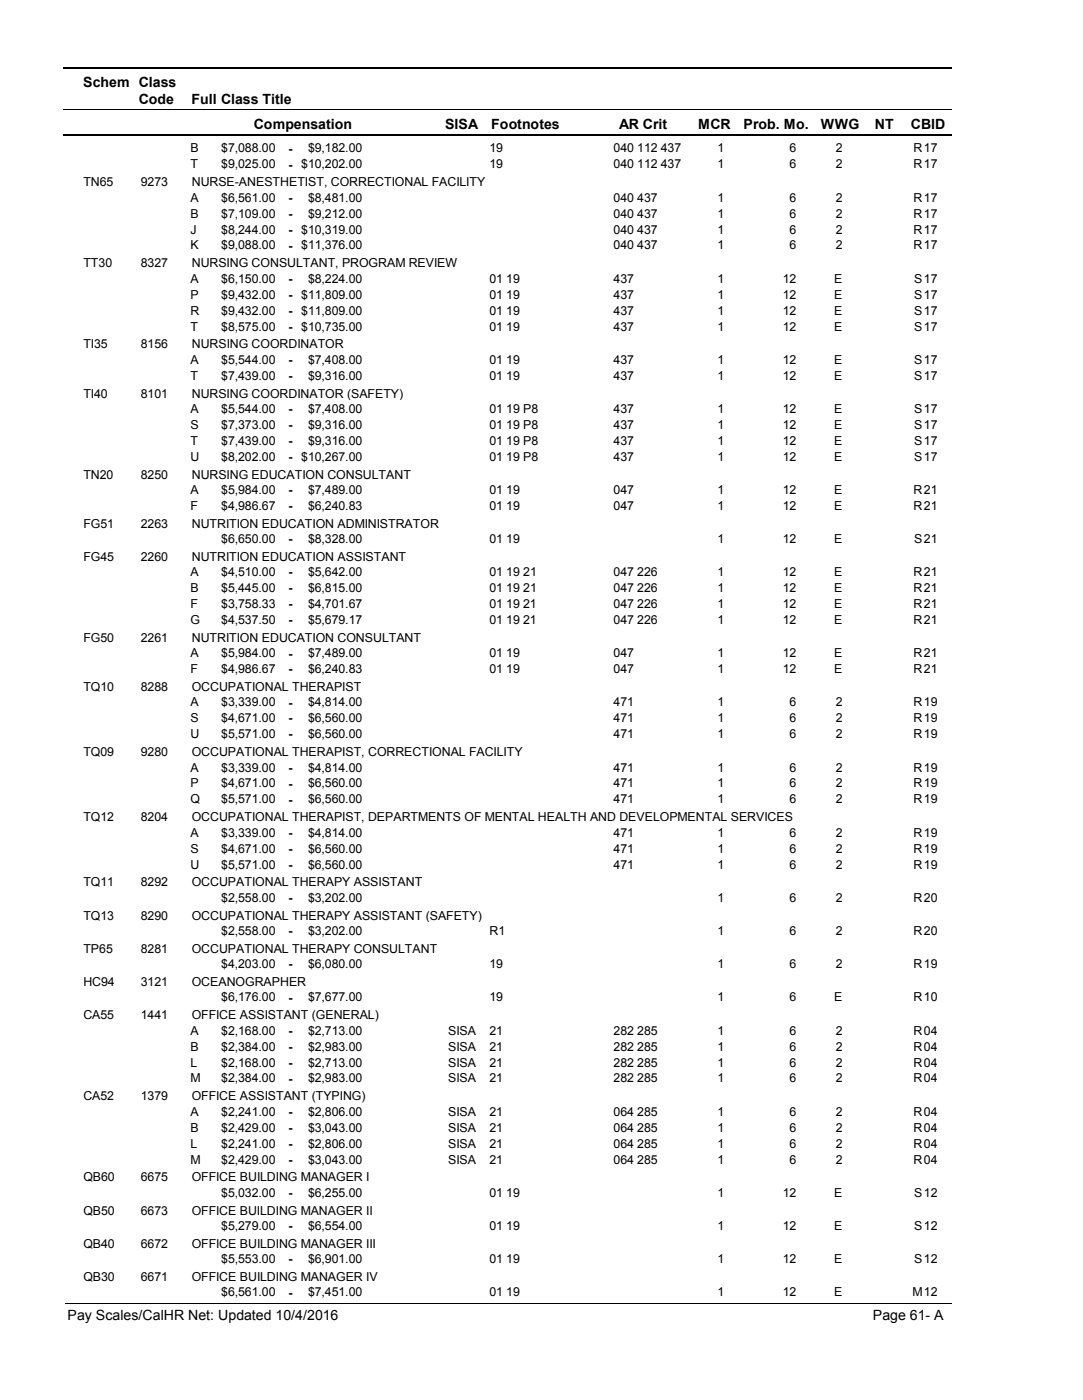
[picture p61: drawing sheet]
<svg xmlns="http://www.w3.org/2000/svg" width="216mm" height="279mm" viewBox="0 0 216 279" stroke-linecap="round" stroke-linejoin="round" font-family="sans-serif">
<defs><g id="words">
<g font-size="2.8">
<text x="16.6" y="17.3">Schem Class</text>
<text x="27.7" y="20.7">Code</text>
<text x="38.2" y="20.7">Full Class Title</text>
<text x="50.6" y="25.7">Compensation</text>
<text x="88.7" y="25.7">SISA</text>
<text x="98" y="25.7">Footnotes</text>
<text x="123.5" y="25.7">AR Crit</text>
<text x="139.2" y="25.7">MCR</text>
<text x="148.3" y="25.7">Prob. Mo.</text>
<text x="163.7" y="25.7">WWG</text>
<text x="174.5" y="25.7">NT</text>
<text x="181.6" y="25.7">CBID</text>
<text x="13.5" y="263.5">Pay Scales/CalHR Net: Updated 10/4/2016</text>
<text x="174.1" y="263.5">Page 61- A</text>
</g>
<g font-size="2.5">
<text x="38" y="30.4">B</text>
<text x="38" y="33.6">T</text>
<text x="44.1" y="30.4">$7,088.00</text>
<text x="44.1" y="33.6">$9,025.00</text>
<text x="57.5" y="30.5">-</text>
<text x="57.5" y="33.6">-</text>
<text x="60.1" y="33.6">$10,202.00</text>
<text x="61.4" y="30.4">$9,182.00</text>
<text x="97.6" y="30.4">19</text>
<text x="97.6" y="33.6">19</text>
<text x="122.4" y="30.4">040 112 437</text>
<text x="122.4" y="33.6">040 112 437</text>
<text x="143.1" y="30.4">1</text>
<text x="143.1" y="33.6">1</text>
<text x="157.5" y="30.4">6</text>
<text x="157.5" y="33.6">6</text>
<text x="166.6" y="30.4">2</text>
<text x="166.6" y="33.6">2</text>
<text x="182.2" y="30.4">R</text>
<text x="182.2" y="33.6">R</text>
<text x="184.2" y="30.4">17</text>
<text x="184.2" y="33.6">17</text>
<text x="16.6" y="37.2">TN65</text>
<text x="28.1" y="37.2">9273</text>
<text x="38" y="40.3">A</text>
<text x="38.2" y="37.2">NURSE-ANESTHETIST, CORRECTIONAL FACILITY</text>
<text x="44.1" y="40.3">$6,561.00</text>
<text x="57.5" y="40.3">-</text>
<text x="61.4" y="40.3">$8,481.00</text>
<text x="122.4" y="40.3">040 437</text>
<text x="143.1" y="40.3">1</text>
<text x="157.5" y="40.3">6</text>
<text x="166.6" y="40.3">2</text>
<text x="182.2" y="40.3">R</text>
<text x="184.2" y="40.3">17</text>
<text x="38" y="43.4">B</text>
<text x="38" y="46.6">J</text>
<text x="44.1" y="43.4">$7,109.00</text>
<text x="44.1" y="46.6">$8,244.00</text>
<text x="57.5" y="43.5">-</text>
<text x="57.5" y="46.7">-</text>
<text x="60.1" y="46.6">$10,319.00</text>
<text x="61.4" y="43.4">$9,212.00</text>
<text x="122.4" y="43.4">040 437</text>
<text x="122.4" y="46.6">040 437</text>
<text x="143.1" y="43.4">1</text>
<text x="143.1" y="46.6">1</text>
<text x="157.5" y="43.4">6</text>
<text x="157.5" y="46.6">6</text>
<text x="166.6" y="43.4">2</text>
<text x="166.6" y="46.6">2</text>
<text x="182.2" y="43.4">R</text>
<text x="182.2" y="46.6">R</text>
<text x="184.2" y="43.4">17</text>
<text x="184.2" y="46.6">17</text>
<text x="16.6" y="53.4">TT30</text>
<text x="28.1" y="53.4">8327</text>
<text x="38" y="49.8">K</text>
<text x="38.2" y="53.4">NURSING CONSULTANT, PROGRAM REVIEW</text>
<text x="44.1" y="49.8">$9,088.00</text>
<text x="57.5" y="49.8">-</text>
<text x="60.1" y="49.8">$11,376.00</text>
<text x="122.4" y="49.8">040 437</text>
<text x="143.1" y="49.8">1</text>
<text x="157.5" y="49.8">6</text>
<text x="166.6" y="49.8">2</text>
<text x="182.2" y="49.8">R</text>
<text x="184.2" y="49.8">17</text>
<text x="38" y="56.4">A</text>
<text x="38" y="59.6">P</text>
<text x="44.1" y="56.4">$6,150.00</text>
<text x="44.1" y="59.6">$9,432.00</text>
<text x="57.5" y="56.5">-</text>
<text x="57.5" y="59.7">-</text>
<text x="60.1" y="59.6">$11,809.00</text>
<text x="61.4" y="56.4">$8,224.00</text>
<text x="97.6" y="56.4">01 19</text>
<text x="97.6" y="59.6">01 19</text>
<text x="122.4" y="56.4">437</text>
<text x="122.4" y="59.6">437</text>
<text x="143.1" y="56.4">1</text>
<text x="143.1" y="59.6">1</text>
<text x="156.1" y="56.4">12</text>
<text x="156.1" y="59.6">12</text>
<text x="166.3" y="56.4">E</text>
<text x="166.3" y="59.6">E</text>
<text x="182.3" y="56.4">S</text>
<text x="182.3" y="59.6">S</text>
<text x="184.2" y="56.4">17</text>
<text x="184.2" y="59.6">17</text>
<text x="38" y="62.8">R</text>
<text x="38" y="66">T</text>
<text x="44.1" y="62.8">$9,432.00</text>
<text x="44.1" y="66">$8,575.00</text>
<text x="57.5" y="62.8">-</text>
<text x="60.1" y="62.8">$11,809.00</text>
<text x="60.1" y="66">$10,735.00</text>
<text x="97.6" y="62.8">01 19</text>
<text x="97.6" y="66">01 19</text>
<text x="122.4" y="62.8">437</text>
<text x="122.4" y="66">437</text>
<text x="143.1" y="62.8">1</text>
<text x="143.1" y="66">1</text>
<text x="156.1" y="62.8">12</text>
<text x="156.1" y="66">12</text>
<text x="166.3" y="62.8">E</text>
<text x="166.3" y="66">E</text>
<text x="182.3" y="62.8">S</text>
<text x="182.3" y="66">S</text>
<text x="184.2" y="62.8">17</text>
<text x="184.2" y="66">17</text>
<text x="16.6" y="69.6">TI35</text>
<text x="28.1" y="69.6">8156</text>
<text x="38.2" y="69.6">NURSING COORDINATOR</text>
<text x="57.5" y="66">-</text>
<text x="38" y="72.6">A</text>
<text x="38" y="75.8">T</text>
<text x="44.1" y="72.6">$5,544.00</text>
<text x="44.1" y="75.8">$7,439.00</text>
<text x="57.5" y="72.6">-</text>
<text x="57.5" y="75.8">-</text>
<text x="61.4" y="72.6">$7,408.00</text>
<text x="61.4" y="75.8">$9,316.00</text>
<text x="97.6" y="72.6">01 19</text>
<text x="97.6" y="75.8">01 19</text>
<text x="122.4" y="72.6">437</text>
<text x="122.4" y="75.8">437</text>
<text x="143.1" y="72.6">1</text>
<text x="143.1" y="75.8">1</text>
<text x="156.1" y="72.6">12</text>
<text x="156.1" y="75.8">12</text>
<text x="166.3" y="72.6">E</text>
<text x="166.3" y="75.8">E</text>
<text x="182.3" y="72.6">S</text>
<text x="182.3" y="75.8">S</text>
<text x="184.2" y="72.6">17</text>
<text x="184.2" y="75.8">17</text>
<text x="16.6" y="79.3">TI40</text>
<text x="28.1" y="79.3">8101</text>
<text x="38" y="82.4">A</text>
<text x="38.2" y="79.3">NURSING COORDINATOR (SAFETY)</text>
<text x="44.1" y="82.4">$5,544.00</text>
<text x="57.5" y="82.4">-</text>
<text x="61.4" y="82.4">$7,408.00</text>
<text x="97.6" y="82.4">01 19 P8</text>
<text x="122.4" y="82.4">437</text>
<text x="143.1" y="82.4">1</text>
<text x="156.1" y="82.4">12</text>
<text x="166.3" y="82.4">E</text>
<text x="182.3" y="82.4">S</text>
<text x="184.2" y="82.4">17</text>
<text x="38" y="85.6">S</text>
<text x="38" y="88.8">T</text>
<text x="44.1" y="85.6">$7,373.00</text>
<text x="44.1" y="88.8">$7,439.00</text>
<text x="57.5" y="85.6">-</text>
<text x="57.5" y="88.8">-</text>
<text x="61.4" y="85.6">$9,316.00</text>
<text x="61.4" y="88.8">$9,316.00</text>
<text x="97.6" y="85.6">01 19 P8</text>
<text x="97.6" y="88.8">01 19 P8</text>
<text x="122.4" y="85.6">437</text>
<text x="122.4" y="88.8">437</text>
<text x="143.1" y="85.6">1</text>
<text x="143.1" y="88.8">1</text>
<text x="156.1" y="85.6">12</text>
<text x="156.1" y="88.8">12</text>
<text x="166.3" y="85.6">E</text>
<text x="166.3" y="88.8">E</text>
<text x="182.3" y="85.6">S</text>
<text x="182.3" y="88.8">S</text>
<text x="184.2" y="85.6">17</text>
<text x="184.2" y="88.8">17</text>
<text x="16.6" y="95.5">TN20</text>
<text x="28.1" y="95.5">8250</text>
<text x="38" y="91.9">U</text>
<text x="38.2" y="95.5">NURSING EDUCATION CONSULTANT</text>
<text x="44.1" y="91.9">$8,202.00</text>
<text x="57.5" y="92">-</text>
<text x="60.1" y="91.9">$10,267.00</text>
<text x="97.6" y="91.9">01 19 P8</text>
<text x="122.4" y="91.9">437</text>
<text x="143.1" y="91.9">1</text>
<text x="156.1" y="91.9">12</text>
<text x="166.3" y="91.9">E</text>
<text x="182.3" y="91.9">S</text>
<text x="184.2" y="91.9">17</text>
<text x="38" y="98.6">A</text>
<text x="38" y="101.8">F</text>
<text x="44.1" y="98.6">$5,984.00</text>
<text x="44.1" y="101.8">$4,986.67</text>
<text x="57.5" y="98.6">-</text>
<text x="57.5" y="101.8">-</text>
<text x="61.4" y="98.6">$7,489.00</text>
<text x="61.4" y="101.8">$6,240.83</text>
<text x="97.6" y="98.6">01 19</text>
<text x="97.6" y="101.8">01 19</text>
<text x="122.4" y="98.6">047</text>
<text x="122.4" y="101.8">047</text>
<text x="143.1" y="98.6">1</text>
<text x="143.1" y="101.8">1</text>
<text x="156.1" y="98.6">12</text>
<text x="156.1" y="101.8">12</text>
<text x="166.3" y="98.6">E</text>
<text x="166.3" y="101.8">E</text>
<text x="182.2" y="98.6">R</text>
<text x="182.2" y="101.8">R</text>
<text x="184.2" y="98.6">21</text>
<text x="184.2" y="101.8">21</text>
<text x="16.6" y="105.4">FG51</text>
<text x="28.1" y="105.4">2263</text>
<text x="38.2" y="105.4">NUTRITION EDUCATION ADMINISTRATOR</text>
<text x="16.6" y="112">FG45</text>
<text x="28.1" y="112">2260</text>
<text x="38.2" y="112">NUTRITION EDUCATION ASSISTANT</text>
<text x="44.1" y="108.4">$6,650.00</text>
<text x="57.5" y="108.4">-</text>
<text x="61.4" y="108.4">$8,328.00</text>
<text x="97.6" y="108.4">01 19</text>
<text x="143.1" y="108.4">1</text>
<text x="156.1" y="108.4">12</text>
<text x="166.3" y="108.4">E</text>
<text x="182.3" y="108.4">S</text>
<text x="184.2" y="108.4">21</text>
<text x="38" y="115">A</text>
<text x="38" y="118.2">B</text>
<text x="44.1" y="115">$4,510.00</text>
<text x="44.1" y="118.2">$5,445.00</text>
<text x="57.5" y="115.1">-</text>
<text x="57.5" y="118.2">-</text>
<text x="61.4" y="115">$5,642.00</text>
<text x="61.4" y="118.2">$6,815.00</text>
<text x="97.6" y="115">01 19 21</text>
<text x="97.6" y="118.2">01 19 21</text>
<text x="122.4" y="115">047 226</text>
<text x="122.4" y="118.2">047 226</text>
<text x="143.1" y="115">1</text>
<text x="143.1" y="118.2">1</text>
<text x="156.1" y="115">12</text>
<text x="156.1" y="118.2">12</text>
<text x="166.3" y="115">E</text>
<text x="166.3" y="118.2">E</text>
<text x="182.2" y="115">R</text>
<text x="182.2" y="118.2">R</text>
<text x="184.2" y="115">21</text>
<text x="184.2" y="118.2">21</text>
<text x="38" y="121.4">F</text>
<text x="38" y="124.5">G</text>
<text x="44.1" y="121.4">$3,758.33</text>
<text x="44.1" y="124.5">$4,537.50</text>
<text x="57.5" y="121.4">-</text>
<text x="57.5" y="124.6">-</text>
<text x="61.4" y="121.4">$4,701.67</text>
<text x="61.4" y="124.5">$5,679.17</text>
<text x="97.6" y="121.4">01 19 21</text>
<text x="97.6" y="124.5">01 19 21</text>
<text x="122.4" y="121.4">047 226</text>
<text x="122.4" y="124.5">047 226</text>
<text x="143.1" y="121.4">1</text>
<text x="143.1" y="124.5">1</text>
<text x="156.1" y="121.4">12</text>
<text x="156.1" y="124.5">12</text>
<text x="166.3" y="121.4">E</text>
<text x="166.3" y="124.5">E</text>
<text x="182.2" y="121.4">R</text>
<text x="182.2" y="124.5">R</text>
<text x="184.2" y="121.4">21</text>
<text x="184.2" y="124.5">21</text>
<text x="16.6" y="128.1">FG50</text>
<text x="28.1" y="128.1">2261</text>
<text x="38" y="131.2">A</text>
<text x="38.2" y="128.1">NUTRITION EDUCATION CONSULTANT</text>
<text x="44.1" y="131.2">$5,984.00</text>
<text x="57.5" y="131.2">-</text>
<text x="61.4" y="131.2">$7,489.00</text>
<text x="97.6" y="131.2">01 19</text>
<text x="122.4" y="131.2">047</text>
<text x="143.1" y="131.2">1</text>
<text x="156.1" y="131.2">12</text>
<text x="166.3" y="131.2">E</text>
<text x="182.2" y="131.2">R</text>
<text x="184.2" y="131.2">21</text>
<text x="16.6" y="138">TQ10</text>
<text x="28.1" y="138">8288</text>
<text x="38" y="134.4">F</text>
<text x="38.2" y="138">OCCUPATIONAL THERAPIST</text>
<text x="44.1" y="134.4">$4,986.67</text>
<text x="57.5" y="134.4">-</text>
<text x="61.4" y="134.4">$6,240.83</text>
<text x="97.6" y="134.4">01 19</text>
<text x="122.4" y="134.4">047</text>
<text x="143.1" y="134.4">1</text>
<text x="156.1" y="134.4">12</text>
<text x="166.3" y="134.4">E</text>
<text x="182.2" y="134.4">R</text>
<text x="184.2" y="134.4">21</text>
<text x="38" y="141">A</text>
<text x="44.1" y="141">$3,339.00</text>
<text x="57.5" y="141">-</text>
<text x="61.4" y="141">$4,814.00</text>
<text x="122.4" y="141">471</text>
<text x="143.1" y="141">1</text>
<text x="157.5" y="141">6</text>
<text x="166.6" y="141">2</text>
<text x="182.2" y="141">R</text>
<text x="184.2" y="141">19</text>
<text x="38" y="144.2">S</text>
<text x="38" y="147.3">U</text>
<text x="44.1" y="144.2">$4,671.00</text>
<text x="44.1" y="147.3">$5,571.00</text>
<text x="57.5" y="144.2">-</text>
<text x="57.5" y="147.4">-</text>
<text x="61.4" y="144.2">$6,560.00</text>
<text x="61.4" y="147.3">$6,560.00</text>
<text x="122.4" y="144.2">471</text>
<text x="122.4" y="147.3">471</text>
<text x="143.1" y="144.2">1</text>
<text x="143.1" y="147.3">1</text>
<text x="157.5" y="144.2">6</text>
<text x="157.5" y="147.3">6</text>
<text x="166.6" y="144.2">2</text>
<text x="166.6" y="147.3">2</text>
<text x="182.2" y="144.2">R</text>
<text x="182.2" y="147.3">R</text>
<text x="184.2" y="144.2">19</text>
<text x="184.2" y="147.3">19</text>
<text x="16.6" y="150.9">TQ09</text>
<text x="28.1" y="150.9">9280</text>
<text x="38" y="154">A</text>
<text x="38.2" y="150.9">OCCUPATIONAL THERAPIST, CORRECTIONAL FACILITY</text>
<text x="44.1" y="154">$3,339.00</text>
<text x="57.5" y="154">-</text>
<text x="61.4" y="154">$4,814.00</text>
<text x="122.4" y="154">471</text>
<text x="143.1" y="154">1</text>
<text x="157.5" y="154">6</text>
<text x="166.6" y="154">2</text>
<text x="182.2" y="154">R</text>
<text x="184.2" y="154">19</text>
<text x="38" y="157.2">P</text>
<text x="38" y="160.3">Q</text>
<text x="44.1" y="157.2">$4,671.00</text>
<text x="44.1" y="160.3">$5,571.00</text>
<text x="57.5" y="157.2">-</text>
<text x="57.5" y="160.4">-</text>
<text x="61.4" y="157.2">$6,560.00</text>
<text x="61.4" y="160.3">$6,560.00</text>
<text x="122.4" y="157.2">471</text>
<text x="122.4" y="160.3">471</text>
<text x="143.1" y="157.2">1</text>
<text x="143.1" y="160.3">1</text>
<text x="157.5" y="157.2">6</text>
<text x="157.5" y="160.3">6</text>
<text x="166.6" y="157.2">2</text>
<text x="166.6" y="160.3">2</text>
<text x="182.2" y="157.2">R</text>
<text x="182.2" y="160.3">R</text>
<text x="184.2" y="157.2">19</text>
<text x="184.2" y="160.3">19</text>
<text x="16.6" y="163.9">TQ12</text>
<text x="28.1" y="163.9">8204</text>
<text x="38" y="167">A</text>
<text x="38.2" y="163.9">OCCUPATIONAL THERAPIST, DEPARTMENTS OF MENTAL HEALTH AND DEVELOPMENTAL SERVICES</text>
<text x="44.1" y="167">$3,339.00</text>
<text x="57.5" y="167">-</text>
<text x="61.4" y="167">$4,814.00</text>
<text x="122.4" y="167">471</text>
<text x="143.1" y="167">1</text>
<text x="157.5" y="167">6</text>
<text x="166.6" y="167">2</text>
<text x="182.2" y="167">R</text>
<text x="184.2" y="167">19</text>
<text x="38" y="170.2">S</text>
<text x="38" y="173.3">U</text>
<text x="44.1" y="170.2">$4,671.00</text>
<text x="44.1" y="173.3">$5,571.00</text>
<text x="57.5" y="170.2">-</text>
<text x="57.5" y="173.4">-</text>
<text x="61.4" y="170.2">$6,560.00</text>
<text x="61.4" y="173.3">$6,560.00</text>
<text x="122.4" y="170.2">471</text>
<text x="122.4" y="173.3">471</text>
<text x="143.1" y="170.2">1</text>
<text x="143.1" y="173.3">1</text>
<text x="157.5" y="170.2">6</text>
<text x="157.5" y="173.3">6</text>
<text x="166.6" y="170.2">2</text>
<text x="166.6" y="173.3">2</text>
<text x="182.2" y="170.2">R</text>
<text x="182.2" y="173.3">R</text>
<text x="184.2" y="170.2">19</text>
<text x="184.2" y="173.3">19</text>
<text x="16.6" y="176.9">TQ11</text>
<text x="28.1" y="176.9">8292</text>
<text x="38.2" y="176.9">OCCUPATIONAL THERAPY ASSISTANT</text>
<text x="44.1" y="180">$2,558.00</text>
<text x="57.5" y="180">-</text>
<text x="61.4" y="180">$3,202.00</text>
<text x="143.1" y="180">1</text>
<text x="157.5" y="180">6</text>
<text x="166.6" y="180">2</text>
<text x="182.2" y="180">R</text>
<text x="184.2" y="180">20</text>
<text x="16.6" y="183.5">TQ13</text>
<text x="28.1" y="183.5">8290</text>
<text x="38.2" y="183.5">OCCUPATIONAL THERAPY ASSISTANT (SAFETY)</text>
<text x="16.6" y="190.2">TP65</text>
<text x="28.1" y="190.2">8281</text>
<text x="38.2" y="190.2">OCCUPATIONAL THERAPY CONSULTANT</text>
<text x="44.1" y="186.6">$2,558.00</text>
<text x="57.5" y="186.6">-</text>
<text x="61.4" y="186.6">$3,202.00</text>
<text x="97.6" y="186.6">R1</text>
<text x="143.1" y="186.6">1</text>
<text x="157.5" y="186.6">6</text>
<text x="166.6" y="186.6">2</text>
<text x="182.2" y="186.6">R</text>
<text x="184.2" y="186.6">20</text>
<text x="16.6" y="196.8">HC94</text>
<text x="28.1" y="196.8">3121</text>
<text x="38.2" y="196.8">OCEANOGRAPHER</text>
<text x="44.1" y="193.3">$4,203.00</text>
<text x="57.5" y="193.3">-</text>
<text x="61.4" y="193.3">$6,080.00</text>
<text x="97.6" y="193.3">19</text>
<text x="143.1" y="193.3">1</text>
<text x="157.5" y="193.3">6</text>
<text x="166.6" y="193.3">2</text>
<text x="182.2" y="193.3">R</text>
<text x="184.2" y="193.3">19</text>
<text x="16.6" y="203.5">CA55</text>
<text x="28.1" y="203.5">1441</text>
<text x="38.2" y="203.5">OFFICE ASSISTANT (GENERAL)</text>
<text x="44.1" y="199.9">$6,176.00</text>
<text x="57.5" y="199.9">-</text>
<text x="61.4" y="199.9">$7,677.00</text>
<text x="97.6" y="199.9">19</text>
<text x="143.1" y="199.9">1</text>
<text x="157.5" y="199.9">6</text>
<text x="166.3" y="199.9">E</text>
<text x="182.2" y="199.9">R</text>
<text x="184.2" y="199.9">10</text>
<text x="38" y="206.5">A</text>
<text x="38" y="209.7">B</text>
<text x="44.1" y="206.5">$2,168.00</text>
<text x="44.1" y="209.7">$2,384.00</text>
<text x="57.5" y="206.6">-</text>
<text x="57.5" y="209.7">-</text>
<text x="61.4" y="206.5">$2,713.00</text>
<text x="61.4" y="209.7">$2,983.00</text>
<text x="89.4" y="206.5">SISA</text>
<text x="89.4" y="209.7">SISA</text>
<text x="97.6" y="206.5">21</text>
<text x="97.6" y="209.7">21</text>
<text x="122.4" y="206.5">282 285</text>
<text x="122.4" y="209.7">282 285</text>
<text x="143.1" y="206.5">1</text>
<text x="143.1" y="209.7">1</text>
<text x="157.5" y="206.5">6</text>
<text x="157.5" y="209.7">6</text>
<text x="166.6" y="206.5">2</text>
<text x="166.6" y="209.7">2</text>
<text x="182.2" y="206.5">R</text>
<text x="182.2" y="209.7">R</text>
<text x="184.2" y="206.5">04</text>
<text x="184.2" y="209.7">04</text>
<text x="38" y="212.9">L</text>
<text x="44.1" y="212.9">$2,168.00</text>
<text x="57.5" y="212.9">-</text>
<text x="61.4" y="212.9">$2,713.00</text>
<text x="89.4" y="212.9">SISA</text>
<text x="97.6" y="212.9">21</text>
<text x="122.4" y="212.9">282 285</text>
<text x="143.1" y="212.9">1</text>
<text x="157.5" y="212.9">6</text>
<text x="166.6" y="212.9">2</text>
<text x="182.2" y="212.9">R</text>
<text x="184.2" y="212.9">04</text>
<text x="16.6" y="219.6">CA52</text>
<text x="28.1" y="219.6">1379</text>
<text x="38" y="216">M</text>
<text x="38.2" y="219.6">OFFICE ASSISTANT (TYPING)</text>
<text x="44.1" y="216">$2,384.00</text>
<text x="57.5" y="216.1">-</text>
<text x="61.4" y="216">$2,983.00</text>
<text x="89.4" y="216">SISA</text>
<text x="97.6" y="216">21</text>
<text x="122.4" y="216">282 285</text>
<text x="143.1" y="216">1</text>
<text x="157.5" y="216">6</text>
<text x="166.6" y="216">2</text>
<text x="182.2" y="216">R</text>
<text x="184.2" y="216">04</text>
<text x="38" y="222.7">A</text>
<text x="38" y="225.9">B</text>
<text x="44.1" y="222.7">$2,241.00</text>
<text x="44.1" y="225.9">$2,429.00</text>
<text x="57.5" y="222.7">-</text>
<text x="57.5" y="225.9">-</text>
<text x="61.4" y="222.7">$2,806.00</text>
<text x="61.4" y="225.9">$3,043.00</text>
<text x="89.4" y="222.7">SISA</text>
<text x="89.4" y="225.9">SISA</text>
<text x="97.6" y="222.7">21</text>
<text x="97.6" y="225.9">21</text>
<text x="122.4" y="222.7">064 285</text>
<text x="122.4" y="225.9">064 285</text>
<text x="143.1" y="222.7">1</text>
<text x="143.1" y="225.9">1</text>
<text x="157.5" y="222.7">6</text>
<text x="157.5" y="225.9">6</text>
<text x="166.6" y="222.7">2</text>
<text x="166.6" y="225.9">2</text>
<text x="182.2" y="222.7">R</text>
<text x="182.2" y="225.9">R</text>
<text x="184.2" y="222.7">04</text>
<text x="184.2" y="225.9">04</text>
<text x="38" y="229.1">L</text>
<text x="38" y="232.2">M</text>
<text x="44.1" y="229.1">$2,241.00</text>
<text x="44.1" y="232.2">$2,429.00</text>
<text x="57.5" y="229.1">-</text>
<text x="57.5" y="232.3">-</text>
<text x="61.4" y="229.1">$2,806.00</text>
<text x="61.4" y="232.2">$3,043.00</text>
<text x="89.4" y="229.1">SISA</text>
<text x="89.4" y="232.2">SISA</text>
<text x="97.6" y="229.1">21</text>
<text x="97.6" y="232.2">21</text>
<text x="122.4" y="229.1">064 285</text>
<text x="122.4" y="232.2">064 285</text>
<text x="143.1" y="229.1">1</text>
<text x="143.1" y="232.2">1</text>
<text x="157.5" y="229.1">6</text>
<text x="157.5" y="232.2">6</text>
<text x="166.6" y="229.1">2</text>
<text x="166.6" y="232.2">2</text>
<text x="182.2" y="229.1">R</text>
<text x="182.2" y="232.2">R</text>
<text x="184.2" y="229.1">04</text>
<text x="184.2" y="232.2">04</text>
<text x="16.6" y="235.8">QB60</text>
<text x="28.1" y="235.8">6675</text>
<text x="38.2" y="235.8">OFFICE BUILDING MANAGER I</text>
<text x="44.1" y="238.8">$5,032.00</text>
<text x="57.5" y="238.9">-</text>
<text x="61.4" y="238.8">$6,255.00</text>
<text x="97.6" y="238.8">01 19</text>
<text x="143.1" y="238.8">1</text>
<text x="156.1" y="238.8">12</text>
<text x="166.3" y="238.8">E</text>
<text x="182.3" y="238.8">S</text>
<text x="184.2" y="238.8">12</text>
<text x="16.6" y="242.4">QB50</text>
<text x="28.1" y="242.4">6673</text>
<text x="38.2" y="242.4">OFFICE BUILDING MANAGER II</text>
<text x="44.1" y="245.5">$5,279.00</text>
<text x="57.5" y="245.5">-</text>
<text x="61.4" y="245.5">$6,554.00</text>
<text x="97.6" y="245.5">01 19</text>
<text x="143.1" y="245.5">1</text>
<text x="156.1" y="245.5">12</text>
<text x="166.3" y="245.5">E</text>
<text x="182.3" y="245.5">S</text>
<text x="184.2" y="245.5">12</text>
<text x="16.6" y="249.1">QB40</text>
<text x="28.1" y="249.1">6672</text>
<text x="38.2" y="249.1">OFFICE BUILDING MANAGER III</text>
<text x="16.6" y="255.7">QB30</text>
<text x="28.1" y="255.7">6671</text>
<text x="38.2" y="255.7">OFFICE BUILDING MANAGER IV</text>
<text x="44.1" y="252.1">$5,553.00</text>
<text x="57.5" y="252.2">-</text>
<text x="61.4" y="252.1">$6,901.00</text>
<text x="97.6" y="252.1">01 19</text>
<text x="143.1" y="252.1">1</text>
<text x="156.1" y="252.1">12</text>
<text x="166.3" y="252.1">E</text>
<text x="182.3" y="252.1">S</text>
<text x="184.2" y="252.1">12</text>
<text x="44.1" y="258.7">$6,561.00</text>
<text x="57.5" y="258.8">-</text>
<text x="61.4" y="258.7">$7,451.00</text>
<text x="97.6" y="258.7">01 19</text>
<text x="143.1" y="258.7">1</text>
<text x="156.1" y="258.7">12</text>
<text x="166.3" y="258.7">E</text>
<text x="181.9" y="258.7">M</text>
<text x="184.2" y="258.7">12</text>
</g>
</g></defs>
<path d="M12.7 13.5h177.1" fill="none" stroke="#000" stroke-width=".36"/>
<path d="M12.7 21.9h177.1" fill="none" stroke="#000" stroke-width=".2"/>
<path d="M12.7 27h177.1" fill="none" stroke="#000" stroke-width=".35"/>
<g fill="#fff">
<path d="M40.4 27.8h16.2v3h-16.2z" fill-rule="evenodd"/>
<path d="M183.9 27.8h4.1v3h-4.1z" fill-rule="evenodd"/>
<path d="M40.4 31h16.2v3h-16.2z" fill-rule="evenodd"/>
<path d="M183.9 31h4.1v3h-4.1z" fill-rule="evenodd"/>
<path d="M40.4 37.7h16.2v2.9h-16.2z" fill-rule="evenodd"/>
<path d="M183.9 37.7h4.1v2.9h-4.1z" fill-rule="evenodd"/>
<path d="M40.4 40.8h16.2v3h-16.2z" fill-rule="evenodd"/>
<path d="M183.9 40.8h4.1v3h-4.1z" fill-rule="evenodd"/>
<path d="M40.4 44h16.2v3h-16.2z" fill-rule="evenodd"/>
<path d="M183.9 44h4.1v3h-4.1z" fill-rule="evenodd"/>
<path d="M40.4 47.2h16.2v3h-16.2z" fill-rule="evenodd"/>
<path d="M183.9 47.2h4.1v3h-4.1z" fill-rule="evenodd"/>
<path d="M40.4 53.8h16.2v3h-16.2z" fill-rule="evenodd"/>
<path d="M183.9 53.8h4.1v3h-4.1z" fill-rule="evenodd"/>
<path d="M40.4 57h16.2v3h-16.2z" fill-rule="evenodd"/>
<path d="M183.9 57h4.1v3h-4.1z" fill-rule="evenodd"/>
<path d="M40.4 60.2h16.2v3h-16.2z" fill-rule="evenodd"/>
<path d="M183.9 60.2h4.1v3h-4.1z" fill-rule="evenodd"/>
<path d="M40.4 63.4h16.2v2.9h-16.2z" fill-rule="evenodd"/>
<path d="M183.9 63.4h4.1v2.9h-4.1z" fill-rule="evenodd"/>
<path d="M40.4 70h16.2v2.9h-16.2z" fill-rule="evenodd"/>
<path d="M183.9 70h4.1v2.9h-4.1z" fill-rule="evenodd"/>
<path d="M40.4 73.1h16.2v3h-16.2z" fill-rule="evenodd"/>
<path d="M183.9 73.1h4.1v3h-4.1z" fill-rule="evenodd"/>
<path d="M40.4 79.8h16.2v3h-16.2z" fill-rule="evenodd"/>
<path d="M183.9 79.8h4.1v3h-4.1z" fill-rule="evenodd"/>
<path d="M40.4 83h16.2v3h-16.2z" fill-rule="evenodd"/>
<path d="M183.9 83h4.1v3h-4.1z" fill-rule="evenodd"/>
<path d="M40.4 86.2h16.2v2.9h-16.2z" fill-rule="evenodd"/>
<path d="M183.9 86.2h4.1v2.9h-4.1z" fill-rule="evenodd"/>
<path d="M40.4 89.3h16.2v3h-16.2z" fill-rule="evenodd"/>
<path d="M183.9 89.3h4.1v3h-4.1z" fill-rule="evenodd"/>
<path d="M40.4 96h16.2v3h-16.2z" fill-rule="evenodd"/>
<path d="M183.9 96h4.1v3h-4.1z" fill-rule="evenodd"/>
<path d="M40.4 99.2h16.2v2.9h-16.2z" fill-rule="evenodd"/>
<path d="M183.9 99.2h4.1v2.9h-4.1z" fill-rule="evenodd"/>
<path d="M40.4 105.8h16.2v2.9h-16.2z" fill-rule="evenodd"/>
<path d="M183.9 105.8h4.1v2.9h-4.1z" fill-rule="evenodd"/>
<path d="M40.4 112.4h16.2v3h-16.2z" fill-rule="evenodd"/>
<path d="M183.9 112.4h4.1v3h-4.1z" fill-rule="evenodd"/>
<path d="M40.4 115.6h16.2v3h-16.2z" fill-rule="evenodd"/>
<path d="M183.9 115.6h4.1v3h-4.1z" fill-rule="evenodd"/>
<path d="M40.4 118.8h16.2v2.9h-16.2z" fill-rule="evenodd"/>
<path d="M183.9 118.8h4.1v2.9h-4.1z" fill-rule="evenodd"/>
<path d="M40.4 121.9h16.2v3h-16.2z" fill-rule="evenodd"/>
<path d="M183.9 121.9h4.1v3h-4.1z" fill-rule="evenodd"/>
<path d="M40.4 128.6h16.2v3h-16.2z" fill-rule="evenodd"/>
<path d="M183.9 128.6h4.1v3h-4.1z" fill-rule="evenodd"/>
<path d="M40.4 131.8h16.2v3h-16.2z" fill-rule="evenodd"/>
<path d="M183.9 131.8h4.1v3h-4.1z" fill-rule="evenodd"/>
<path d="M40.4 138.4h16.2v3h-16.2z" fill-rule="evenodd"/>
<path d="M183.9 138.4h4.1v3h-4.1z" fill-rule="evenodd"/>
<path d="M40.4 141.6h16.2v2.9h-16.2z" fill-rule="evenodd"/>
<path d="M183.9 141.6h4.1v2.9h-4.1z" fill-rule="evenodd"/>
<path d="M40.4 144.7h16.2v3h-16.2z" fill-rule="evenodd"/>
<path d="M183.9 144.7h4.1v3h-4.1z" fill-rule="evenodd"/>
<path d="M40.4 151.4h16.2v3h-16.2z" fill-rule="evenodd"/>
<path d="M183.9 151.4h4.1v3h-4.1z" fill-rule="evenodd"/>
<path d="M40.4 154.6h16.2v2.9h-16.2z" fill-rule="evenodd"/>
<path d="M183.9 154.6h4.1v2.9h-4.1z" fill-rule="evenodd"/>
<path d="M40.4 157.7h16.2v3h-16.2z" fill-rule="evenodd"/>
<path d="M183.9 157.7h4.1v3h-4.1z" fill-rule="evenodd"/>
<path d="M40.4 164.4h16.2v3h-16.2z" fill-rule="evenodd"/>
<path d="M183.9 164.4h4.1v3h-4.1z" fill-rule="evenodd"/>
<path d="M40.4 167.6h16.2v2.9h-16.2z" fill-rule="evenodd"/>
<path d="M183.9 167.6h4.1v2.9h-4.1z" fill-rule="evenodd"/>
<path d="M40.4 170.7h16.2v3h-16.2z" fill-rule="evenodd"/>
<path d="M183.9 170.7h4.1v3h-4.1z" fill-rule="evenodd"/>
<path d="M40.4 177.3h16.2v3h-16.2z" fill-rule="evenodd"/>
<path d="M183.9 177.3h4.1v3h-4.1z" fill-rule="evenodd"/>
<path d="M40.4 184h16.2v3h-16.2z" fill-rule="evenodd"/>
<path d="M183.9 184h4.1v3h-4.1z" fill-rule="evenodd"/>
<path d="M40.4 190.6h16.2v3h-16.2z" fill-rule="evenodd"/>
<path d="M183.9 190.6h4.1v3h-4.1z" fill-rule="evenodd"/>
<path d="M40.4 197.3h16.2v2.9h-16.2z" fill-rule="evenodd"/>
<path d="M183.9 197.3h4.1v2.9h-4.1z" fill-rule="evenodd"/>
<path d="M40.4 203.9h16.2v3h-16.2z" fill-rule="evenodd"/>
<path d="M183.9 203.9h4.1v3h-4.1z" fill-rule="evenodd"/>
<path d="M40.4 207.1h16.2v3h-16.2z" fill-rule="evenodd"/>
<path d="M183.9 207.1h4.1v3h-4.1z" fill-rule="evenodd"/>
<path d="M40.4 210.3h16.2v2.9h-16.2z" fill-rule="evenodd"/>
<path d="M183.9 210.3h4.1v2.9h-4.1z" fill-rule="evenodd"/>
<path d="M40.4 213.4h16.2v3h-16.2z" fill-rule="evenodd"/>
<path d="M183.9 213.4h4.1v3h-4.1z" fill-rule="evenodd"/>
<path d="M40.4 220.1h16.2v3h-16.2z" fill-rule="evenodd"/>
<path d="M183.9 220.1h4.1v3h-4.1z" fill-rule="evenodd"/>
<path d="M40.4 223.3h16.2v2.9h-16.2z" fill-rule="evenodd"/>
<path d="M183.9 223.3h4.1v2.9h-4.1z" fill-rule="evenodd"/>
<path d="M40.4 226.4h16.2v3h-16.2z" fill-rule="evenodd"/>
<path d="M183.9 226.4h4.1v3h-4.1z" fill-rule="evenodd"/>
<path d="M40.4 229.6h16.2v3h-16.2z" fill-rule="evenodd"/>
<path d="M183.9 229.6h4.1v3h-4.1z" fill-rule="evenodd"/>
<path d="M40.4 236.2h16.2v3h-16.2z" fill-rule="evenodd"/>
<path d="M183.9 236.2h4.1v3h-4.1z" fill-rule="evenodd"/>
<path d="M40.4 242.9h16.2v3h-16.2z" fill-rule="evenodd"/>
<path d="M183.9 242.9h4.1v3h-4.1z" fill-rule="evenodd"/>
<path d="M40.4 249.5h16.2v3h-16.2z" fill-rule="evenodd"/>
<path d="M183.9 249.5h4.1v3h-4.1z" fill-rule="evenodd"/>
<path d="M40.4 256.1h16.2v3h-16.2z" fill-rule="evenodd"/>
<path d="M183.9 256.1h4.1v3h-4.1z" fill-rule="evenodd"/>
</g>
<path d="M13.1 260.1h176.7" fill="none" stroke="#000" stroke-width=".2"/>
<use href="#words"/>
</svg>
